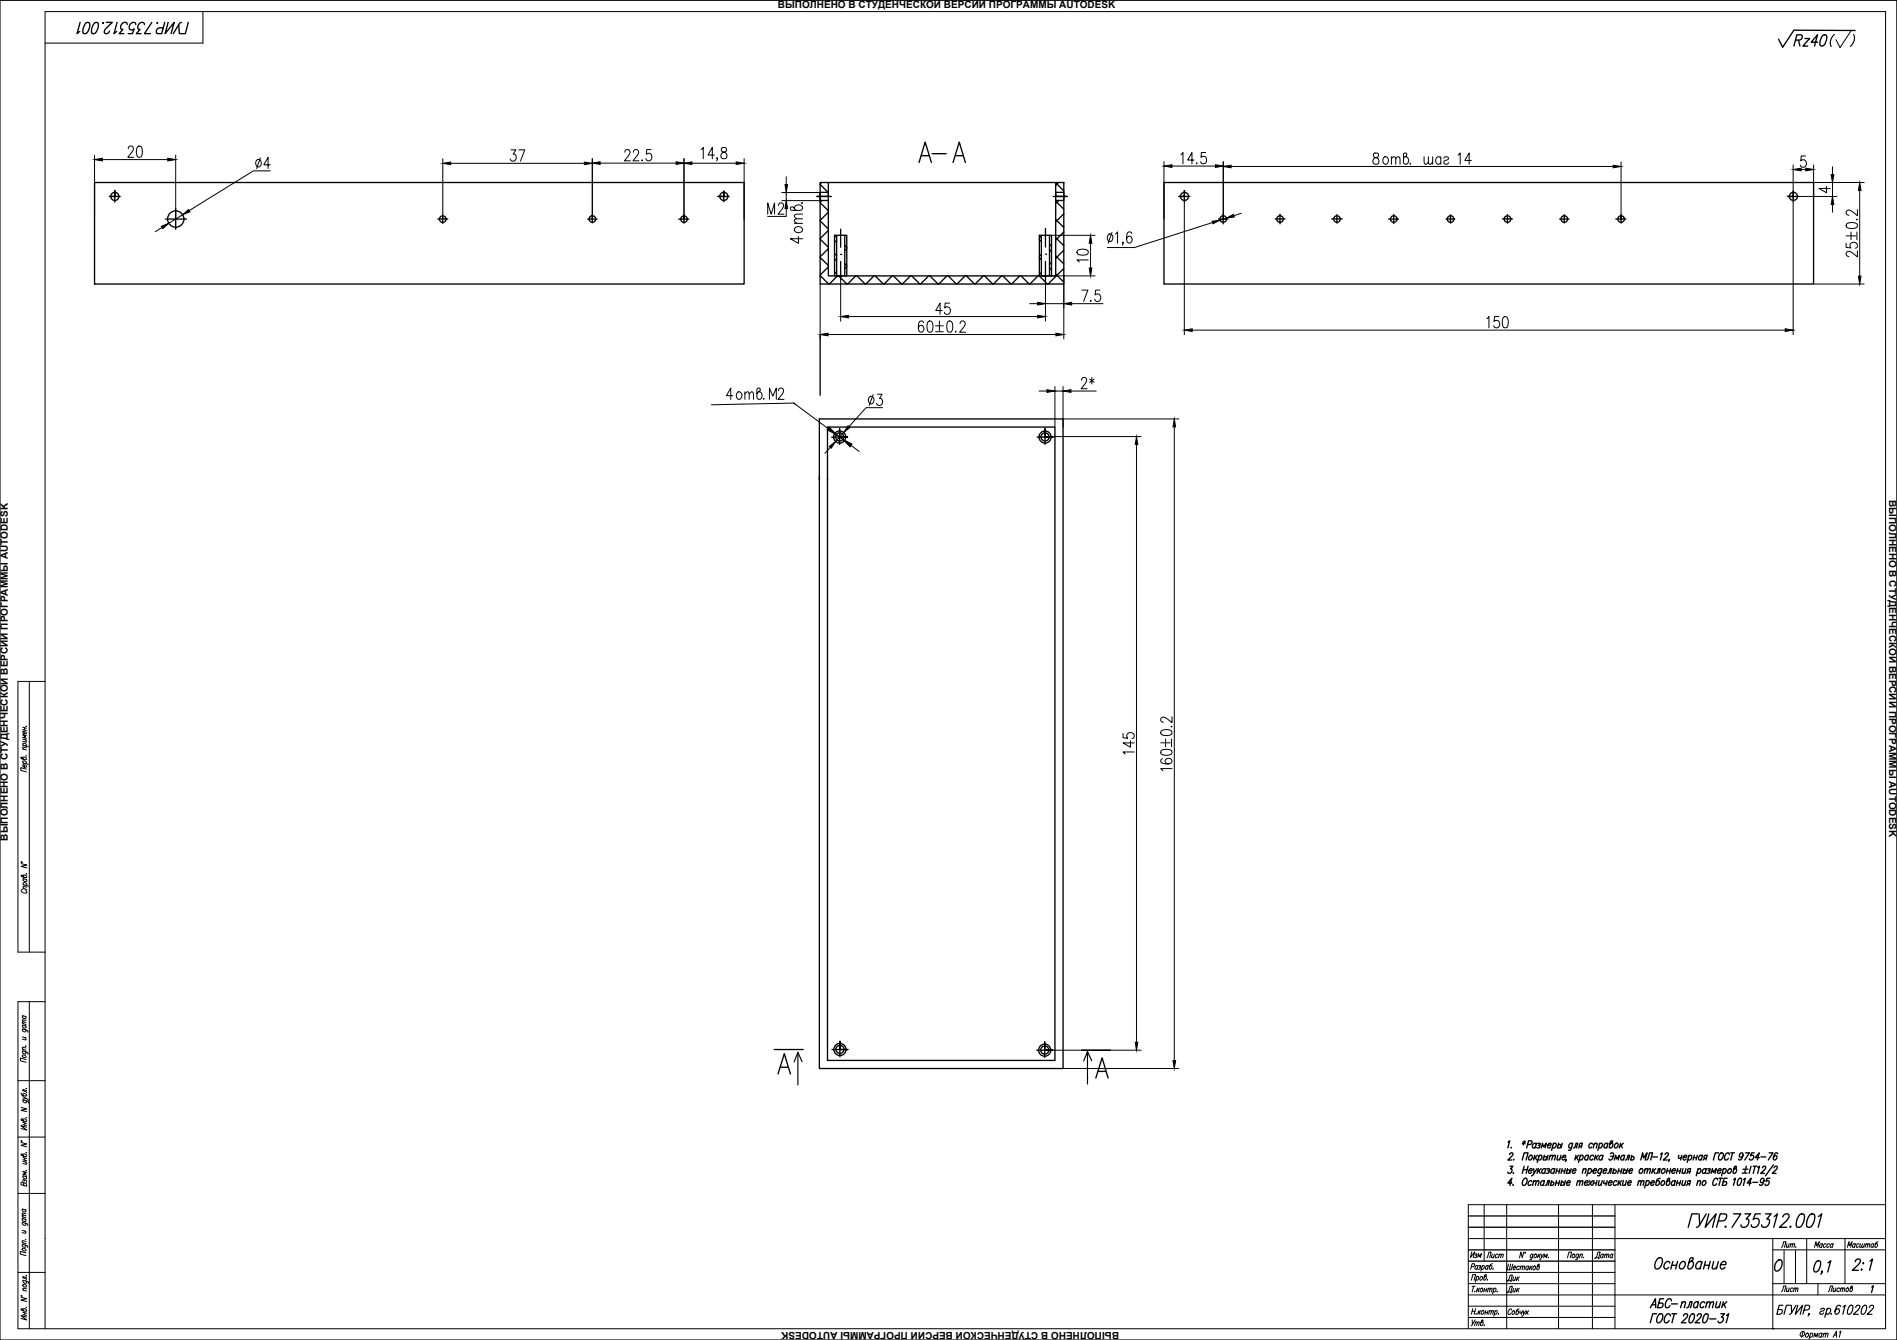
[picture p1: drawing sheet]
<svg xmlns="http://www.w3.org/2000/svg" width="841mm" height="594mm" viewBox="0 0 841 594" stroke-linecap="round" stroke-linejoin="round" font-family="sans-serif">
<defs><g id="words">
<text font-size="14.1" x="406.4" y="73.4">А-А</text>
<text font-size="10.1" x="747.2" y="545.4">ГУИР.735312.001</text>
<g font-size="9.3">
<text x="810.3" y="21.9">( )</text>
<text x="356.7" y="109" transform="rotate(-90 356.7 109)">4отв.</text>
</g>
<g font-size="8.8">
<text x="32.8" y="16.2">ГУИР.735312.001</text>
<text x="794.1" y="21.5">Rz40</text>
<text x="320.7" y="178.2">4отв.М2</text>
<text x="732.4" y="563.7">Основание</text>
</g>
<g font-size="6.2">
<text x="705.9" y="559.2">Дата</text>
<text x="666.7" y="569.4">Дик</text>
<text x="666.7" y="574.3">Дик</text>
</g>
<g font-size="5.7">
<text x="788.5" y="554.2">Лит.</text>
<text x="817.7" y="554.2">Масштаб</text>
<text x="650.5" y="558.8">Изм</text>
<text x="657.9" y="558.8">Лист</text>
<text x="666.7" y="564.1">Шестаков</text>
<text x="788.5" y="574">Лист</text>
<text x="809.3" y="574">Листов</text>
</g>
<g font-size="4.4">
<text x="344.8" y="3.6">ВЫПОЛНЕНО В СТУДЕНЧЕСКОЙ ВЕРСИИ ПРОГРАММЫ AUTODESK</text>
<text x="837.5" y="221.5" transform="rotate(90 837.5 221.5)">ВЫПОЛНЕНО В СТУДЕНЧЕСКОЙ ВЕРСИИ ПРОГРАММЫ AUTODESK</text>
<text x="3.5" y="372.7" transform="rotate(-90 3.5 372.7)">ВЫПОЛНЕНО В СТУДЕНЧЕСКОЙ ВЕРСИИ ПРОГРАММЫ AUTODESK</text>
<text x="496.1" y="590.6" transform="rotate(-180 496.1 590.6)">ВЫПОЛНЕНО В СТУДЕНЧЕСКОЙ ВЕРСИИ ПРОГРАММЫ AUTODESK</text>
</g>
</g></defs>
<!-- layer: KONTUR -->
<path d="M0 .1h841v594h-841z" fill="none" stroke="#000" stroke-width=".51"/>
<g fill="none" stroke="#000" stroke-width=".44">
<path d="M90 5.1v14h-70M13 302.1v120M20 302.1h-12v120h12M13 444.1v145M20 444.1h-12v145h828v-584h-816v584M8 479.1h12M8 504.1h12M8 529.1h12M658 534.1v25M668 534.1v55M691 534.1v55M706 534.1v55"/>
<path d="M716 534.1v55M836 534.1h-185v55M651 549.1h185M786 549.1v40M786 554.1h50M801 549.1v20M818 549.1v20M8 564.1h12M716 574.1h120M786 569.1h50M806 569.1v5"/>
</g>
<g fill="none" stroke="#000" stroke-width=".44">
<path d="M10.1 336.2a.79 .79 0 0 1 1-.4 .79 .79 0 0 1 .4 1l-2-.4-.3-.6 .4-.1 .8 .9M10.1 338.2l2.5 .7M10.1 332.1l1.6 .4M10.1 330.4l2.5 .6M10.1 327.7l1.6 .4M10.1 322.4l1.6 .4M10.1 323.4l1.6 .5M10.4 338.3l-.3-.4a.75 .75 0 0 1 1-.4 .75 .75 0 0 1 .3 1.1M10.4 330.5l-.3-.5a.76 .76 0 0 1 1.1-.4 .76 .76 0 0 1 .2 1.1M10.9 322.6v1M11.3 328l.4 .6-.1 .4-1.5-.4M11.4 339.2l.3 .5a.79 .79 0 0 1-1 .4 .79 .79 0 0 1-.4-1.1h.5v1.1"/>
<path d="M11.4 324.4l.3 .4a.8 .8 0 0 1-1 .5 .8 .8 0 0 1-.4-1.1h.5v1.1M11.5 335.1h.1M11.5 322h.1M11.7 331.5l-1.5-.3-.1 .4 .4 .6M11.7 326.2l-1.6-.5 1.3 1-1.3 .3 1.6 .4M11.7 341l-2.5-.7v1.3l2.5 .6M9.4 382.9l2.5 .6-2.5 .6 2.5 .7M9.4 382.1l.4 .3zM10 394.3l-.3 .1a.77 .77 0 0 0-.2 .9 .77 .77 0 0 0 .8 .5h1.5l.1-.5-.6-.6M10.2 388.4a.8 .8 0 0 1 1.1-.4 .8 .8 0 0 1 .3 1.1l-2-.5-.2-.6 .6 .1 .6 .8M10.2 393.9l1.7 .4M10.2 392.2l2.5 .7"/>
<path d="M10.2 389.5l1.7 .4M10.6 392.3l-.4-.4a.84 .84 0 0 1 1.1-.5 .84 .84 0 0 1 .5 1l-.3 .1M10.6 389.6l-.3 .1a.84 .84 0 0 0 .5 1.1 .84 .84 0 0 0 1.1-.5l-.4-.4M11.6 387.4h.3zM11.9 393.3l-1.6-.3-.1 .5 .5 .5M9.9 456.2l2.2 .6 .2 .8M9.9 459.7l1.7 .5M9.9 454.5l1.7 .4M9.9 453.7l1.7 .5M9.9 450.3l1.7 .4M10.2 456.2l-.2 .2a.84 .84 0 0 0 .5 1 .84 .84 0 0 0 1.1-.4l-.4-.5M10.2 454.5l-.2 .2a.84 .84 0 0 0 .5 1 .84 .84 0 0 0 1.1-.4l-.4-.5"/>
<path d="M10.2 450.4l-.2 .1a.84 .84 0 0 0 .5 1 .84 .84 0 0 0 1.1-.4l-.4-.5M11.6 453.3l-1.6-.3 .4 .9M11.6 452.4l-1.6-.3 .4 .9M9.9 465.9l2.2 .7 .2 .7M9.9 465.2l1.7 .4M10 467.8a.95 .95 0 0 1 1.1 0 .95 .95 0 0 1 .3 1 .97 .97 0 0 1-1 0 .97 .97 0 0 1-.4-1zM10.2 466h-.1a.8 .8 0 0 0 .4 1.1 .8 .8 0 0 0 1.1-.4l-.4-.5M11.1 460.1l.5 .5-.2 .4-1.5-.3M11.3 463.8h.3zM11.6 469.7l-2.5-.6v1.2l2.5 .7M11.6 464.6l-1.6-.3 .4 1M9.3 491l2.5 .6-2.5 .6 2.5 .7"/>
<path d="M9.3 484.5l.6 1.1 1.8 .3a.84 .84 0 0 0-.5-1.1 .84 .84 0 0 0-1.1 .5l.4 .4M10.1 496.5a.79 .79 0 0 1 1.1-.4 .79 .79 0 0 1 .4 1.1l-2.1-.4-.2-.7 .6 .1 .6 .8M10.1 487.6l2.3 .7 .1 .7M10.1 486.1l1.7 1h-1.7M10.1 497.6l1.7 .5M10.1 498.6l1.7 .4M10.5 487.7l-.3 .1a.84 .84 0 0 0 .5 1.1 .84 .84 0 0 0 1.1-.5l-.4-.5M11 497.8v1M11.6 495.5l.2 .1zM11.6 482.6l.2 .1zM11.8 499.8l-2.5-.7 2.5 1.9-2.5-.7M11.8 487.1l.8 .8"/>
<path d="M11.8 483.5l-1.7-.5v.6l1.6 .5 .1 .4M9.3 506.5l2.5 .7-2.5 .6 2.5 .6M9.4 505.7l.3 .4zM10.1 512.1a.8 .8 0 0 1 1.1-.4 .8 .8 0 0 1 .4 1.1l-2.1-.5-.2-.6h.6l.6 .8M10.1 514.9l1.7 .4M10.1 513.2l1.7 .4M10.1 514.2l1.7 .4M11 513.4v1M11.3 515.2l.5 .6-.1 .3-1.6-.3M11.6 518.9l.2 .1zM11.6 511.1h.2zM11.8 519.8l-1.7-.5 1.3 1-1.3 .3 1.7 .4"/>
<path d="M9.8 539.5l1.7 .4M9.8 536l1.7 .5M10.1 521.3l1.7 .4M10.2 536.1l-.3 .1a.84 .84 0 0 0 .6 1 .84 .84 0 0 0 1-.4l-.4-.5M10.5 524.8l-1-.7-.2 1.1 2.5 .7-.1-1.1-.7-.4-.5 .4v.8M10.5 521.4l-.3 .1a.84 .84 0 0 0 .5 1 .84 .84 0 0 0 1.1-.4l-.4-.5M10.8 523.3h.8l.1 .9M10.8 523.6l-.1-.5-.5-.1v.8M11.5 539l-1.6-.3-.1 .3 .5 .6M11.5 538.2l-1.6-.4-.1 .4 .5 .5M9.8 551.6l2.3 .7 .1 .8M9.8 541.9l2.3 .7 .1 .7"/>
<path d="M9.8 550.9l1.7 .5M9.8 545.5l1.7 .4M9.8 540.2l1.7 .5M9.9 553.5a.95 .95 0 0 1 1.1 0 .95 .95 0 0 1 .4 1 .95 .95 0 0 1-1.1 0 .95 .95 0 0 1-.4-1zM10.2 551.7l-.1 .1a.79 .79 0 0 0 .3 1.1 .79 .79 0 0 0 1.1-.5l-.4-.4M10.2 542l-.1 .1a.79 .79 0 0 0 .3 1.1 .79 .79 0 0 0 1.1-.5l-.4-.5M10.2 540.3a.79 .79 0 0 0-.1 1.1 .79 .79 0 0 0 1.2 .1l.2-.5-.4-.5M11 545.8l.5 .6-.1 .3-1.6-.2M11.3 549.5l.2 .1zM11.5 555.5l-2.5-.7v1.2l2.5 .7M11.5 550.4l-1.6-.3-.1 .4 .5 .5M675.6 555.1l-.7 2.5-.6-2.5-.6 2.5"/>
<path d="M676.1 555.2h.2l-.3 .4zM679.6 556.3l-.1-.2a.82 .82 0 0 0-1 .5 .82 .82 0 0 0 .4 1l.5-.3M679.7 556l-.7 2.2-.7 .1M680.3 556.3l.5-.3a.75 .75 0 0 1 .4 1 .75 .75 0 0 1-1.1 .3zM682.1 556l-.4 1.6M682.3 556.7l.4 .9M683 556l-1.2 1.2M683.3 556l.1 1.6 1-1.6M684.4 557.6l.4-1.6 .3 1.3 1-1.3-.5 1.6M686.5 557.4h.1M694.9 557.6l.7-2.5h1.2l-.7 2.5M697.2 556.3l.5-.3a.76 .76 0 0 1 .4 1.1 .76 .76 0 0 1-1.2 .2z"/>
<path d="M699.9 556.3l-.1-.1a.79 .79 0 0 0-1.1 .4 .79 .79 0 0 0 .5 1l.4-.3M700 556l-.5 1.9-.5 .6-.5-.2M700.6 556.4l.5-.4 .4 .1-.3 1.5M700.7 556l-.5 1.6M702.1 557.4h.1M804.4 553l.7-2.5 .2 1.8 1.2-1.8-.6 2.5M807.9 551.7l-.1-.2a.77 .77 0 0 0-1.1 .4 .77 .77 0 0 0 .7 1l.2-.2M808 551.4l-.4 1.6M809.6 551.7l-.1-.2a.82 .82 0 0 0-1 .5 .82 .82 0 0 0 .4 1l.4-.3M811.1 551.7l-.1-.2a.82 .82 0 0 0-1 .5 .82 .82 0 0 0 .4 1l.5-.3M812.6 551.7l-.1-.2a.82 .82 0 0 0-1 .5 .82 .82 0 0 0 .4 1l.5-.3M812.7 551.4l-.4 1.6"/>
<path d="M9.3 575.1l2.5 .7-2.5 .6 2.5 .7M9.4 574.4l.3 .3zM10.1 567.6l2.3 .7 .1 .7M10.1 572l1.7 .4M10.2 569.5a.97 .97 0 0 1 1.1 0 .97 .97 0 0 1 .4 1 .95 .95 0 0 1-1.1 0 .95 .95 0 0 1-.4-1zM10.5 567.7h-.1a.79 .79 0 0 0 .3 1.1 .79 .79 0 0 0 1.1-.4l-.4-.5M11.6 579.7h.2zM11.6 565.5l.2 .1zM11.8 571.4l-1.6-.3-.1 .4 .5 .6M11.8 566.4l-1.7-.4v.5l1.2 .3 .5 .6M652.3 567.6l.6-2.5h1.3l-.7 2.5M652.3 561.6l1.1-.2 .3-1.1h-1l-.7 2.5"/>
<path d="M652.7 570.3h1.3M653.3 570.3l-.6 2.5M653.9 572.5h.1M654.6 566.3l.5-.4a.84 .84 0 0 1 .4 1 .84 .84 0 0 1-1 .6l-.2-.3M654.7 565.9l-.7 2.5M655.1 571.1l-.5 1.7M655.1 561.4l-.1-.2a.84 .84 0 0 0-1 .5 .84 .84 0 0 0 .4 1.1l.5-.4M655.2 561.1l-.4 1.7M655.2 571.8l.4 1M655.6 561.2h.8l-.1 .5-.5 .1M656 571.1l-1.3 1.2M656.1 561.8a.6 .6 0 0 1 0 .8 .6 .6 0 0 1-.9 0"/>
<path d="M656.3 566.3l.5-.4a.84 .84 0 0 1 .4 1 .84 .84 0 0 1-1 .6zM656.4 571.5l.4-.4a.84 .84 0 0 1 .5 1.1 .84 .84 0 0 1-1 .5zM657.1 561.4l.4-.3a.84 .84 0 0 1 .5 1 .84 .84 0 0 1-1.1 .5l-.1-.2M657.2 561.1l-.7 2.5M657.9 571.9h1.1M658.2 571.1l-.5 1.7M658.5 565.9a.79 .79 0 0 1 .4 1 .79 .79 0 0 1-1.1 .4l.4-2 .7-.2-.1 .6-.8 .6M659.2 571.1l-.5 1.7M659.5 567.3h.1M659.8 561.4l-.2-.2a.84 .84 0 0 0-1 .5 .84 .84 0 0 0 .4 1.1l.5-.4M659.8 571.6l.5-.5 .4 .1-.4 1.6M659.8 561.1l-.4 1.7"/>
<path d="M659.9 571.1l-.5 1.7M660.7 571.6l.5-.5 .3 .1-.3 1.6M661.7 560.3l-1.1 .5-.3 1.7a.79 .79 0 0 0 1-.4 .79 .79 0 0 0-.4-1l-.4 .3M662 562.5h.1M662.3 571.5l.4-.4a.84 .84 0 0 1 .5 1.1 .84 .84 0 0 1-1.1 .5v-.3M662.4 571.1l-.7 2.5M663.8 572.5h.1M10.1 580.7a.8 .8 0 0 1 1.1-.4 .8 .8 0 0 1 .4 1.1l-2.1-.5-.2-.6 .6 .1 .6 .8M10.1 581.8l1.7 .4M10.1 582.8l1.7 .4M11 582v1M11.8 583.9l-2.5-.7 2.5 2-2.5-.7"/>
<path d="M652.7 581.4h1.2M652.7 585.2l.1 2M652.9 580.2l-.6 2.5M654 585.2l-1.8 2.5M654 586.5l.6-.5 .3 .2-.3 1.5M654.2 586l-.5 1.7M654.2 580.2l-.7 2.5M654.4 582.4h.1M654.9 586.5l.6-.5 .3 .2-.3 1.5M655.6 581l-.4 1.7M655.7 581.7l.4 1M656.5 581l-1.2 1.2"/>
<path d="M656.9 581.4l.5-.4a.76 .76 0 0 1 .4 1.1 .76 .76 0 0 1-1.1 .3zM657 586a.79 .79 0 0 1 .4 1.1 .79 .79 0 0 1-1 .4l.4-2.1 .6-.2v.6l-.8 .6M658.1 587.5h.1M658.5 581.8h1M658.7 581l-.4 1.7M659.7 581l-.4 1.7M660.3 581.5l.9-.4-.3 1.6M660.4 581l-.4 1.7M661.2 581.5l.9-.4-.3 1.6M662.8 581.4l.5-.4a.76 .76 0 0 1 .4 1.1 .76 .76 0 0 1-1.1 .3M662.9 581l-.6 2.5M664.3 582.4h.1"/>
<path d="M670.2 580.9v-.2a.79 .79 0 0 0-1-.4 .79 .79 0 0 0-.5 1l-.1 .5a.68 .68 0 0 0 .4 1 .68 .68 0 0 0 .8-.6M670.6 581.5l.4-.4a.76 .76 0 0 1 .4 1.1 .76 .76 0 0 1-1.1 .2zM673.5 580.3l-1 .4-.5 1.9a.8 .8 0 0 0 1.1-.4 .8 .8 0 0 0-.4-1.1l-.4 .4M673.9 581.1v1.1l.9-.5M675 581.1l-.5 1.7M675.4 581.1l.1 1.7 .9-1.7M675.5 582.8l-.9 .8M676.9 581.1l-.5 1.7M677.1 581.8l.4 1M677.8 581.1l-1.2 1.2M798.6 590.6l1-.2a1.07 1.07 0 0 1 .2 1.7 1.07 1.07 0 0 1-1.7-.4zM799.5 590.1l-.8 2.8"/>
<path d="M801 591.2l.3-.2a.91 .91 0 0 1 .4 1.2 .91 .91 0 0 1-1.1 .5l-.1-.7zM802.6 591.4l.5-.4a.91 .91 0 0 1 .5 1.2 .91 .91 0 0 1-1.1 .5l-.2-.2M802.7 591l-.7 2.8M804.1 592.9l.5-1.9 .3 1.5 1.1-1.5-.5 1.9M807.8 591.4l-.2-.2a.91 .91 0 0 0-1.1 .5 .91 .91 0 0 0 .5 1.2l.5-.4M807.8 591l-.5 1.9M808.5 591.5l.6-.5 .4 .2-.4 1.7M808.7 591l-.6 1.9M809.5 591.5l.6-.5 .4 .2-.4 1.7M812.7 592.9l1.5-2.8v2.8M813.2 591.9h1M815.5 590.6l.6-.5-.7 2.8"/>
</g>
<path d="M791 554.3v14.8M796 554.3v14.8M651 574.1h65M651 569.1h65M651 579.1h65M651 564.1h65M651 584.1h65" fill="none" stroke="#000" stroke-width=".44"/>
<!-- layer: 0 -->
<g fill="#000">
<circle cx="372.7" cy="112.8" r=".3"/>
<circle cx="463.5" cy="112.7" r=".3"/>
<circle cx="786" cy="589.1" r=".3"/>
</g>
<g fill="none" stroke="#000" stroke-width=".59">
<path d="M822.5 13.5l-27.2-.1-5 7.5-1.8-3.5M41.9 80.9h288v45h-288zM53.3 87.1h-4.8h2.4v-2.6v5.1M73.4 97.1h9.3M77.9 92.5v9.2M194.1 97.1h4.4M196.3 95.2v3.8M260.6 97.1h4.1M262.6 95.1v3.7M300.9 97.1h4.5M303.2 97.2v-1.9v3.6M323.3 87.1h-5h2.6v-2.3v4.6"/>
<path d="M363.6 80.9h3.6v41.4h100.8v-41.4h3.6v45h-108zM363.6 97.9l3.6 3.6M363.6 89.8l3.6 3.6M363.6 81.8l3.5 3.5M364.2 80.9l-.6 .6M364.4 88.9l-.8 .7M367.2 94.1l-3.6 3.6M367.2 80.9h100.8M368.6 87.1h-6.4h5v-1.8h-3.6v3.6h3.6M467 87.1h6h-5v-1.8h3.6v3.6h-3.6M468 97.3l3.6 3.6M468 89.2l3.6 3.6"/>
<path d="M468 81.1l3.6 3.6M469.3 80.9l-1.3 1.3M469.4 88.9l-1.4 1.4M471.6 94.8l-3.6 3.6M516 80.9h288v45h-288zM527.5 87.1h-4.8h2.4v-2.6v5.1M540.2 97.1h4.2M542.3 95v4.2M565.4 97.1h4.3M567.5 94.9v4.3M590.4 97h4.7M592.7 95.1v3.8"/>
<path d="M615.7 97.1h4.3M617.9 95.1v4M641.1 97.1h3.8M643.1 95.2v3.7M666.1 97h4.4M668.3 95.1v3.8M691.5 97.1h4.1M693.5 95.1v3.8M716.4 97.1h4.4M718.7 97.1v-1.8v3.6M797.4 87.1h-4.9h2.6v-2.3v4.6M363.6 114.1l3.6 3.6"/>
<path d="M363.6 106l3.6 3.6M367.2 102.2l-3.6 3.6M367.2 110.3l-3.6 3.5M367.2 118.3l-3.6 3.6M370 112.4l.9 .9M370 104.3l.9 .9M370.9 104.3v18h3.6v-18M370.9 106.6l-.9 .9M370.9 114.7l-.9 .8M372.7 101.6v8M372.7 116v7.9M374.5 116.9l.9 .9"/>
<path d="M374.5 108.8l.9 .9M375.4 110.2l-.9 .9M375.4 118.2l-.9 .9M460.8 114.3l.9 .9M460.8 106.2l.9 .9M461.7 104.3v18h3.6v-18M461.7 104.7l-.9 .9M461.7 112.7l-.9 1M463.5 101.3v8.2M463.5 115.9v8.3M465.3 118.8l.9 .9M465.3 110.7l.9 .9"/>
<path d="M466.2 108.3l-.9 .8M466.2 116.3l-.9 .9M468 113.4l3.6 3.6M468 105.3l3.6 3.6M471.6 102.8l-3.6 3.6M471.6 110.9l-3.6 3.6M471.6 119l-6.9 6.9M363.6 122.2l3.8 3.7M370 120.5l.9 .9M371.3 122.3l-3.6 3.6M371.9 122.3l3.6 3.6M372.7 122.3h-2.7v-18h5.4v18h-.9"/>
<path d="M379.4 122.3l-3.6 3.6M379.9 122.3l3.6 3.6M387.5 122.3l-3.6 3.6M388 122.3l3.6 3.6M395.6 122.3l-3.6 3.6M396.1 122.3l3.6 3.6M403.6 122.3l-3.6 3.6M404.2 122.3l3.6 3.6M411.7 122.3l-3.6 3.6M412.3 122.3l3.6 3.6M419.8 122.3l-3.6 3.6M420.4 122.3l3.6 3.6"/>
<path d="M427.9 122.3l-3.6 3.6M428.4 122.3l3.7 3.6M435.9 122.3l-3.5 3.6M436.5 122.3l3.6 3.6M444 122.3l-3.6 3.6M444.6 122.3l3.6 3.6M452.1 122.3l-3.6 3.6M452.7 122.3l3.6 3.6M460.2 122.3l-3.6 3.6M460.8 122.3l3.6 3.6M461.7 120.8l-.9 1M463.5 122.3h-2.7v-18h5.4v18h-.9"/>
<path d="M468 121.5l3.6 3.6M363.6 148.3v26.9M351.9 178.7l.7 .6M363.3 185.7h108v288h-108zM366.9 189.3h100.8v280.8h-100.8zM368.7 193.8h7.1l-3.6-.1v-3.6v6.9M370.8 192.7l2.9 2.1M459.8 193.8h7l-3.5-.1v-3.6v6.9M363.3 211.1v1.8M366.9 212v.9M343.2 465.3h12.9M344.9 476.1l2.8-8.9 2.7 9"/>
<path d="M346 473.1l3.4 .1M368.9 465.3h7h-3.5v-3.6v6.8M459.6 465.6h7.1h-3.6M463.2 465.6v-3.6v6.8M479.5 465.6h12.8M485.8 478l2.8-9 2.7 9M486.8 475h3.5M668.6 506.4l.7-.6-.8 3.1M669.2 511.9l.7-.8 .8 .3-.2 .9-2 2h1.7M669.4 517h1.4l-1.1 1.3h.4a1.13 1.13 0 0 1-.1 1.5 1.13 1.13 0 0 1-1.5 .1v-.3M670 508.6l-.2 .2h.3M670.9 519.9l-.1 .2h.2"/>
<path d="M671.1 514l-.2 .2h.3M674.9 514.3l.8-3.2h1.8l-.9 3.2M675.1 506.2l1 .9M675.3 518.6h1.7M675.7 517l-.8 3.2M675.9 505.8l-.6 1.8M676.4 506.2l-1.5 .9M677.2 507.4l1.5-.1 .5-.9-.1-.5-1.4-.1-.9 3.1M677.5 517l-.9 3.2M677.8 519h1.4l.1-.6a1.02 1.02 0 0 0-1.5 .4 1.02 1.02 0 0 0 .6 1.4l.6-.4M678 512.6l.6-.4a1.09 1.09 0 0 1 .7 1.3 1.09 1.09 0 0 1-1.2 .8l-.4-.5zM680 518.1l.1 2.1 1.3-2.1"/>
<path d="M680.5 512.2l-.6 2.1M680.7 513.1l.5 1.2M681.1 507.3a1.05 1.05 0 0 0-1.5-.1 1.05 1.05 0 0 0-.2 1.4l.7 .3 .6-.4M681.2 506.8l-.6 2.1M681.7 512.2l-1.7 1.5M681.7 507h1.1l-.1 .6-.7 .1M682 518.1l-.6 2.1M682.3 512.6l1-.4a1.2 1.2 0 0 1 .1 1.4 1.2 1.2 0 0 1-1.3 .6l-.2-.4M682.3 519l.5 1.2M682.4 507.7l.3 .7-.3 .4h-1.1M682.4 512.2l-.9 3.1M683.3 518.1l-1.7 1.5"/>
<path d="M683.3 508.9l.6-2.1 .4 1.7 1.2-1.7-.5 2.1M684.5 513.1l.1-.2a.76 .76 0 0 1 1.2 .4 .76 .76 0 0 1-.8 1l-.8-.3M684.7 512.2l-.6 2.1M685.2 518.6a1.05 1.05 0 0 0-1.4-.1 1.05 1.05 0 0 0-.2 1.4l.7 .3 .6-.4M685.3 518.1l-.6 2.1M685.9 518.3h1.1l-.2 .6-.6 .1M686.2 507.7h1.4l.1-.6a1.01 1.01 0 0 0-1.5 .5 1.01 1.01 0 0 0 .6 1.3l.7-.4M686.3 512.2l-.6 2.1M686.5 519l.4 .6-.4 .5h-1.1M687.1 512.8l.8-.6 .4 .1-.4 2M687.3 512.2l-.6 2.1M688.3 512.8l.8-.6 .5 .1-.5 2"/>
<path d="M688.6 507.3l.6-.5a1.07 1.07 0 0 1 .6 1.4 1.07 1.07 0 0 1-1.4 .6l-.1-.3M688.7 506.8l-.8 3.2M689.2 518.6a1.05 1.05 0 0 0-1.4-.1 1.05 1.05 0 0 0-.2 1.4l.7 .3 .6-.4M689.4 518.1l-.6 2.1M690 519.1h1.4M690.3 518.1l-.6 2.1M690.7 512.2l-.4 2 .5 .1 .8-.6M690.8 507.7a.73 .73 0 0 1 1.2 0 .73 .73 0 0 1-.4 1.1l-.8 .1-.3-.3M691 506.8l-.5 2.1M691.6 518.1l-.5 2.1M692 512.2l-.5 2.1M692.4 519.1h1.3"/>
<path d="M692.6 513.1h1.5v-.6a1.01 1.01 0 0 0-1.4 .4 1.01 1.01 0 0 0 .6 1.4l.6-.5M692.6 506.8l-.5 2.1M692.6 518.1l-.5 2.1M694 518.1l-.6 2.1M694.4 514.2l-.4 .7M694.7 519l.2-.1a.67 .67 0 0 1 1 0 .67 .67 0 0 1-.2 1l-.5 .3-.7-.3M694.9 518.1l-.5 2.1M696.6 518.1l-.6 2.1M697.1 507.3v-.2a1.01 1.01 0 0 0-1.5 .5 1.01 1.01 0 0 0 .6 1.3l.6-.4M697.1 519h1.5l.1-.6a1.02 1.02 0 0 0-1.5 .4 1.02 1.02 0 0 0 .6 1.4l.6-.4M697.3 506.8l-.9 2.9-1 .2M697.6 508.9l.7-.5 .4-1.6h.8l-.6 2.1"/>
<path d="M698.7 512.2l-.5 2.1M699 513.1l.5 1.2M699.9 512.2l-1.6 1.5M700.4 508.2l-.7 .7M700.6 512.6l.6-.4a1.07 1.07 0 0 1 .6 1.3 1.07 1.07 0 0 1-1.4 .7l-.2-.4M700.7 512.2l-.9 3.1M701.2 508.2l-1-.3v-.5l.6-.6h.7l-.5 2.1M701.8 518.7l.8-.6 .6 .2-.4 1.9M702 518.1l-.5 2.1M704.2 512.6a1.04 1.04 0 0 0-1.5-.1 1.04 1.04 0 0 0-.1 1.5l.7 .3 .6-.5M704.2 518.6l.6-.5a.99 .99 0 0 1 .6 1.4 .99 .99 0 0 1-1.5 .3M704.3 512.2l-.6 2.1"/>
<path d="M704.3 518.1l-.8 3.2M706 507.3a1.02 1.02 0 0 0-1.3-.2 1.02 1.02 0 0 0-.3 1.4l.3 .4 1-.4M706.3 519h1.5v-.6a1.02 1.02 0 0 0-1.4 .4 1.02 1.02 0 0 0 .5 1.4l.7-.4M706.5 512.6a1.04 1.04 0 0 0-1.3-.1 1.04 1.04 0 0 0-.4 1.3l.4 .5 1-.5M706.7 507.4l.8-.6 .6 .2-.4 1.9M706.9 506.8l-.6 2.1M707.4 512.2l-.6 2.1M707.6 513.1l.6 1.2M708.6 512.2l-1.6 1.5M709.1 507.3l.6-.5a1.07 1.07 0 0 1 .6 1.4 1.07 1.07 0 0 1-1.4 .6l-.2-.3M709.2 506.8l-.8 3.2M710.1 518.6l-.1-.2a1.01 1.01 0 0 0-1.4 .4 1.01 1.01 0 0 0 .5 1.4l.7-.4"/>
<path d="M710.2 518.1l-.9 2.9-.5 .3-.5-.2M710.6 512.6a1.05 1.05 0 0 0-1.5-.1 1.05 1.05 0 0 0-.1 1.5l.6 .3 .6-.5M710.7 512.2l-.6 2.1M710.8 519h1.5v-.6a1.01 1.01 0 0 0-1.4 .4 1.01 1.01 0 0 0 .6 1.4l.5-.4M712.8 507.3a1.05 1.05 0 0 0-1.5-.1 1.05 1.05 0 0 0-.1 1.4l.6 .3 .6-.4M712.9 506.8l-.6 2.1M713.9 511.5l1.1-.4a2.04 2.04 0 0 1-1.3 3.2l-.4-.5M714.1 512.6h1.2M714.3 506.8a1.01 1.01 0 0 1 .6 1.4 1.01 1.01 0 0 1-1.4 .4l.5-2.5 .9-.3-.1 .7-1.1 .8M715.3 519a.73 .73 0 0 1 1.2-.1 .73 .73 0 0 1-.4 1.2l-.8 .1-.2-.3M715.6 518.1l-.6 2.1M715.7 514.3l.6-2.1 .4 1.6 1.3-1.6-.6 2.1"/>
<path d="M716 507.3l.7-.5a1.07 1.07 0 0 1 .5 1.4 1.07 1.07 0 0 1-1.3 .6zM717.5 519.1h1.3M717.8 518.1l-.6 2.1M718.5 506.8l-.6 2.1M718.7 507.7l.5 1.2M719.1 518.1l-.6 2.1M719.7 506.8l-1.6 1.6M719.8 519l.2-.1a.75 .75 0 0 1 1.1 .4 .75 .75 0 0 1-.8 .9l-.7-.3M720 518.1l-.5 2.1M720.2 512.6l-.2-.3a1.07 1.07 0 0 0-1.3 .6 1.07 1.07 0 0 0 .5 1.4l.7-.5M720.3 512.2l-.5 2.1M720.6 514.3l.5-.1 .7-2h.7l-.6 2.1"/>
<path d="M721.7 518.1l-.6 2.1M722.2 519h1.5l.1-.6a1.01 1.01 0 0 0-1.5 .4 1.01 1.01 0 0 0 .6 1.4l.6-.4M723.2 513.1a.73 .73 0 0 1 1.2-.1 .73 .73 0 0 1-.4 1.2l-.7 .1-.3-.3M723.5 512.2l-.6 2.1M727 518.6l.6-.5a1.07 1.07 0 0 1 .6 1.4 1.07 1.07 0 0 1-1.3 .6l-.2-.8zM727.4 514.3l.9-3.2 .3 2.3 1.6-2.3-.8 3.2M729.3 518.7l.8-.6 .4 .2-.4 1.9M729.4 518.1l-.5 2.1M730 514.3l.6-.6 .7-2.6h1.4l-.9 3.2M730.5 518.7l.8-.6 .4 .2-.4 1.9M732.7 512.9h2.2M732.9 518.1l-.6 2.1"/>
<path d="M733.1 519l.5 1.2M734.1 518.1l-1.6 1.5M736.2 511.7l.7-.6-.8 3.2M736.9 518.6l.6-.5a.99 .99 0 0 1 .6 1.4 .99 .99 0 0 1-1.5 .3zM738.2 511.9a.71 .71 0 0 1 .8-.8 .71 .71 0 0 1 .6 .9l-2.2 2.3h1.7M739.1 519.1h1.3M739.3 518.1l-.5 2.1M740.2 514.2l-.5 .7M740.7 518.1l-.6 2.1M741.3 519h1.4l.1-.6a1.01 1.01 0 0 0-1.5 .4 1.01 1.01 0 0 0 .6 1.4l.6-.4M743.5 519.1h1.4M743.8 518.1l-.6 2.1"/>
<path d="M744.3 512.2v1.3l1.1-.6M745.2 518.1l-.6 2.1M745.7 512.2l-.6 2.1M746.2 518.1l-.5 2 .6 .1 .8-.6M746.3 513.1h1.4l.1-.6a1.01 1.01 0 0 0-1.5 .4 1.01 1.01 0 0 0 .6 1.4l.6-.5M747.5 518.1l-.6 2.1M748.5 519.4l-.7 .8M748.7 512.6l.6-.4a1.07 1.07 0 0 1 .6 1.4 1.07 1.07 0 0 1-1.4 .6l-.1-.4M748.8 512.2l-.8 3.1M749.2 519.4l-1-.3 .2-.7 .4-.3h.8l-.6 2.1M750.9 513.2h1.3M751.2 512.2l-.6 2.1"/>
<path d="M752.5 512.2l-.6 2.1M752.7 518.6l.7-.5a1 1 0 0 1 .5 1.4 1 1 0 0 1-1.5 .3M752.9 518.1l-.9 3.2M754.7 512.6l-.2-.3a1.07 1.07 0 0 0-1.3 .6 1.07 1.07 0 0 0 .5 1.4l.6-.5M754.8 512.2l-.5 2.1M755.8 513.5l-.7 .8M756.4 518.6a1.05 1.05 0 0 0-1.4-.1 1.05 1.05 0 0 0-.2 1.4l.6 .3 .7-.4M756.5 513.5l-.9-.1-.1-.6 .7-.6h.7l-.6 2.1M756.5 518.1l-.6 2.1M757.1 518.3h1.1l-.2 .6-.6 .1M757.7 519l.4 .6-.4 .5h-1.1M761.5 519h1.5v-.6a1.01 1.01 0 0 0-1.4 .4 1.01 1.01 0 0 0 .6 1.4l.6-.4"/>
<path d="M761.9 511.1h-1.4l-.9 3.2M762.5 511.5l1.1-.4a2.04 2.04 0 0 1-1.3 3.2l-.4-1.2zM763.9 518.6l.6-.5a.99 .99 0 0 1 .6 1.4 .99 .99 0 0 1-1.5 .3M764.1 518.1l-.9 3.2M766.3 518.6l.6-.5a1.1 1.1 0 0 1 .7 1.3 1.1 1.1 0 0 1-1.3 .8l-.4-.4zM766.7 511.9v-.4a1.06 1.06 0 0 0-1.3-.3 1.06 1.06 0 0 0-.6 1.1v1.9l.7 .1 .8-.8M767.3 511.1h1.7M768.1 511.1l-.8 3.2M769.2 518.1a1.01 1.01 0 0 1 .6 1.4 1.01 1.01 0 0 1-1.5 .4l.6-2.6 .8-.3-.1 .8-1 .8M772.7 512.2l-1 .9a.93 .93 0 0 1-.4-1.4 .93 .93 0 0 1 1.5-.2l-.1 .7a1.98 1.98 0 0 1-1.5 2.1l-.4-.5M772.8 518.4h2.2M773.9 511.1h1.7l-2.1 3.2"/>
<path d="M774.2 517l-.7 2.8M776.3 517l-.8 3.2M777.3 517h1.7M777.7 511.1h-1.1l-.5 1.4a.9 .9 0 0 1 1.4-.1 .9 .9 0 0 1-.3 1.4l-1.1 .5-.5-.6M778.1 517l-.8 3.2M779.3 517.6l.8-.6-.9 3.2M780 513.2h-1.8l1.7-2.1-.8 3.2M780.7 512.9h2.2M781.3 517.8l.7-.8 .7 .2-.1 1.1-2 1.9h1.7M784.4 511.1h1.6l-2 3.2M786.2 516.4l-3.5 4.9M786.5 517.8l.6-.8 .8 .3-.2 1-2 1.9h1.7"/>
<path d="M788.1 511.5v-.3a1.8 1.8 0 0 0-1.8 1.1 1.8 1.8 0 0 0 .4 2 1.04 1.04 0 0 0 1.1-.8 1.04 1.04 0 0 0-.6-1.2l-1 .9M651 539.1h65M670.3 524.5h-1.8l1.8-2.1-.9 3.1M670.8 525.2l.1 .2M675.9 522.5l.7-.1a2.02 2.02 0 0 1-1.3 3.1 2.11 2.11 0 0 1 .6-3zM679.2 523.9a1.08 1.08 0 0 0-1.6 0 1.08 1.08 0 0 0 0 1.5l.6 .1 .6-.4M679.8 524l.8-.6 .5 .2-.5 1.9M680 523.4l-.6 2.1M680.1 520.2l-1.1 1.1M681.1 524l.7-.6 .5 .2-.4 1.9M684.6 523.9l-.1-.3a1.05 1.05 0 0 0-1.4 .6 1.05 1.05 0 0 0 .6 1.3l.6-.4M684.7 523.4l-.5 2.1"/>
<path d="M685 525.5l.5-.1 .7-2h.7l-.5 2.1M687.7 524.4l.1-.2a.67 .67 0 0 1 1.1 0 .67 .67 0 0 1-.3 1l-.4 .3-.7-.3M687.9 523.4l-.5 2.1M689.8 524.5h1.4M690.1 523.4l-.6 2.1M691.5 523.4l-.6 2.1M692.2 524.4l.2-.2a.67 .67 0 0 1 1 0 .67 .67 0 0 1-.2 1l-.5 .3-.8-.3M692.4 523.4l-.5 2.1M694 523.4l-.5 2.1M694.6 524.4h1.5v-.7a1.01 1.01 0 0 0-1.4 .5 1.01 1.01 0 0 0 .6 1.3l.6-.4M699.3 524l.8-.6 .5 .2-.4 1.9M699.5 523.4l-.6 2.1"/>
<path d="M700.6 524l.7-.6 .5 .2-.4 1.9M702.6 524.4h1.4v-.7a1.01 1.01 0 0 0-1.4 .5 1.01 1.01 0 0 0 .6 1.3l.6-.4M704.7 523.4l.8 2.1M706.1 523.4l-1.9 2.1M706.4 524.5h1.3M706.7 523.4l-.6 2.1M708 523.4l-.5 2.1M709 523.4l-.4 2 .6 .1 .7-.6M710.4 523.4l-.6 2.1M711.2 523.4l-.2 1.3 .6 .1 .7-.6M712.6 523.4l-.6 2.1M712.7 520.2l.5-.1 .7-2h.7l-.6 2.1"/>
<path d="M713.1 524.4h1.5l.1-.7a1.02 1.02 0 0 0-1.5 .4 1.02 1.02 0 0 0 .6 1.4l.6-.4M716.9 523.9l-.1-.3a1.05 1.05 0 0 0-1.4 .6 1.05 1.05 0 0 0 .6 1.3l.6-.4M717.8 523.4l-.6 2.1M718 524.4l.6 1.1M719 523.4l-1.6 1.5M719.8 523.4l-.5 2 .6 .1 .8-.6M721.1 523.4l-.6 2.1M721.7 524.4h1.4l.1-.7a1.01 1.01 0 0 0-1.4 .5 1.01 1.01 0 0 0 .5 1.3l.6-.4M726.4 524l.8-.6 .4 .2-.4 1.9M726.6 523.4l-.6 2.1M727.6 524l.8-.6 .5 .2-.5 1.9M729.9 523.9l.6-.5a1.1 1.1 0 0 1 .7 1.3 1.1 1.1 0 0 1-1.3 .8l-.4-.4"/>
<path d="M730 523.4l-.9 3.2M731.9 524.4h1.5v-.7a1.01 1.01 0 0 0-1.4 .5 1.01 1.01 0 0 0 .6 1.3l.6-.4M734.1 520.2l.6-.1 .6-2h.7l-.5 2.1M736 522.4l-1.4 .7-.5 2.1a1.02 1.02 0 0 0 1.5-.4 1.02 1.02 0 0 0-.6-1.4l-.6 .5M736.7 523.9l.6-.5a.99 .99 0 0 1 .6 1.5 .99 .99 0 0 1-1.6 .2zM739.6 523.4a1.1 1.1 0 0 1 .7 1.3 1.1 1.1 0 0 1-1.2 .8l-.4-.6 .6-2.2 .9-.3-.1 .7-1.1 .8M742.7 523.9a1.04 1.04 0 0 0-1.5-.1 1.04 1.04 0 0 0-.1 1.4l.6 .3 .6-.4M742.8 523.4l-.6 2.1M743.5 524.5h1.3M743.8 523.4l-.6 2.1M745.1 523.4l-.6 2.1M746.1 523.4l-.4 2 .5 .1 .8-.6"/>
<path d="M747.4 523.4l-.6 2.1M748.4 524.8l-.7 .7M749.1 524.8l-1-.3 .2-.8 .4-.3h.8l-.6 2.1M752.6 524l.8-.6 .6 .2-.5 1.9M752.8 523.4l-.6 2.1M755 523.9l.6-.5a.99 .99 0 0 1 .6 1.5 .99 .99 0 0 1-1.6 .2zM758.6 520.2l.6-2.1 .4 1.7 1.3-1.7-.6 2.1M761.5 523.1v-.3a.91 .91 0 0 0-1-.4 .91 .91 0 0 0-.7 .7l-.4 1.3 .1 1 .8 .1 .8-.7M762.1 522.4h1.7M762.9 522.4l-.8 3.1M765.7 522.4h-1.3l-.9 3.1 1.5-.1 .4-.5v-.9l-1.4-.1M768.6 523l.8-.6-.9 3.1"/>
<path d="M771.1 522.5h.9a1.95 1.95 0 0 1-1.7 2.9v-1.2zM772.3 520.1h2.2M773 523l.8-.6-.9 3.1M776.4 524.5h-1.8l1.8-2.1-.9 3.1M777.1 524.2h2.2M782 523.4l-1 1a.93 .93 0 0 1-.4-1.4 .93 .93 0 0 1 1.5-.2l-.1 .6a1.98 1.98 0 0 1-1.5 2.1l-.4-.4M784.6 522.4h-1.2l-.3 1.2a.8 .8 0 0 1 1.3 .3 1.18 1.18 0 0 1-.4 1.4 1.18 1.18 0 0 1-1.5-.1v-.3M651 559.1h65M651 554.1h65M651 544.1h65M787.8 559.2a1.25 1.25 0 0 1 1.1-.7 1.25 1.25 0 0 1 1.2 .7 3.4 3.4 0 0 1-2.7 4.3 2.96 2.96 0 0 1 .4-4.3zM805.5 559.2h1.5a4.4 4.4 0 0 1-1.8 4.7l-.9-.2a4.9 4.9 0 0 1 1.2-4.5z"/>
<path d="M810.4 559.9l1.3-1-1.4 5M822.5 559.4a1.2 1.2 0 0 1 1-1.2 1.2 1.2 0 0 1 1.3 .9l-1 1.7-2.6 2.4h2.7M829 559.1l1.2-.9-1.4 5M731.6 579.8l2.3-4 .2 4M732.5 578.5h1.5M737.6 575.8h-1.7l-1.1 4 1.9-.2 .5-.6v-1.1l-1.8-.2M741 578.1h2.7M741 576.7v-.4a1.15 1.15 0 0 0-1.2-.5 1.15 1.15 0 0 0-1 .9l-.5 1.5a1.12 1.12 0 0 0 .7 1.6 1.12 1.12 0 0 0 1.4-1M745.6 577.9l.9-.8 .7 .2-.5 2.5M745.8 577.1l-.7 2.7M747.8 579.8l.7-.2 .8-2.5h.9l-.7 2.7M752.9 577.7l-.2-.4a1.47 1.47 0 0 0-1.6 .7 1.47 1.47 0 0 0 .2 1.8l1.2-.6"/>
<path d="M753.1 577.1l-.8 2.7M755.8 577.7l-.2-.4a1.44 1.44 0 0 0-1.7 .7 1.44 1.44 0 0 0 .3 1.8l1.2-.6M756.7 577.9l.9-.8 .6 .2-.5 2.5M756.9 577.1l-.7 2.7M758.2 577.9l1-.8 .5 .2-.5 2.5M761.2 577.1l-.6 2.5 .8 .2 .9-.8M762.8 577.1l-.7 2.7M764 577.1l-.6 2.7M764.4 578.2l.6 1.6M765.6 577.1l-2.1 1.9M807.9 563.7l-.3 .2-.1-.2 .3-.3 .1 .3-.7 1.2M825.1 562.9l.3-.2 .1 .2-.3 .3z"/>
<path d="M825.9 560.1l.2-.3 .2 .3zM829.8 570.6l.7-.6-.8 3M734.5 582.4h-1.8l-1.1 4.1M735.3 583a1.09 1.09 0 0 1 1.6-.4 2.72 2.72 0 0 1-1.9 3.9l-.5-.6v-1zM740.5 583.4v-.4a1.1 1.1 0 0 0-1.2-.5 1.1 1.1 0 0 0-.9 .9l-.6 1.5 .3 1.3a1.22 1.22 0 0 0 1.9-.7M741.3 582.4h2.1M742.3 582.4l-1 4.1M746.3 583.4l.9-1h.6l.4 .4-.3 1.2-2.5 2.5h2.1M749.9 582.6h1.2l.1 1.6a2.41 2.41 0 0 1-1.9 2.3l-.6-.8 .2-1zM752.4 583.4l.9-1h.6l.4 .4-.3 1.2-2.5 2.5h2.1M756 582.6h1.2l.1 1.6a2.41 2.41 0 0 1-1.9 2.3l-.6-.8 .2-1zM758 584.7h2.7"/>
<path d="M762.9 582.4h1.6l-1.3 1.6h.5a1.45 1.45 0 0 1-.1 1.9 1.45 1.45 0 0 1-1.9 .2v-.4M765.4 583.2l1-.8-1.1 4.1"/>
<circle cx="50.9" cy="87.1" r="1.8"/>
<circle cx="77.9" cy="97.1" r="3.6"/>
<circle cx="196.3" cy="97.1" r="1.46"/>
<circle cx="262.6" cy="97.1" r="1.46"/>
<circle cx="303.3" cy="97.1" r="1.46"/>
<circle cx="320.9" cy="87.1" r="1.8"/>
<circle cx="525.1" cy="87.1" r="1.8"/>
<circle cx="542.3" cy="97.1" r="1.46"/>
<circle cx="567.5" cy="97.1" r="1.46"/>
<circle cx="592.7" cy="97.1" r="1.46"/>
<circle cx="617.9" cy="97.1" r="1.46"/>
<circle cx="643.1" cy="97.1" r="1.46"/>
<circle cx="668.3" cy="97.1" r="1.46"/>
<circle cx="693.5" cy="97.1" r="1.46"/>
<circle cx="718.7" cy="97.1" r="1.46"/>
<circle cx="795.1" cy="87.1" r="1.8"/>
<circle cx="372.3" cy="193.8" r="2.69"/>
<circle cx="372.3" cy="193.7" r="1.8"/>
<circle cx="463.3" cy="193.8" r="2.69"/>
<circle cx="463.3" cy="193.7" r="1.8"/>
<circle cx="372.4" cy="465.3" r="2.69"/>
<circle cx="372.4" cy="465.2" r="1.8"/>
<circle cx="463.1" cy="465.6" r="2.69"/>
<circle cx="463.2" cy="465.5" r="1.8"/>
</g>
<g fill="none" stroke="#000" stroke-width=".51">
<path d="M790.5 578.7h-1.7l-1.1 4 1.9-.2 .6-1.2-.1-.5-1.8-.2M793.8 578.7h-1.8l-1.1 4M794.1 578.7l.2 3.2M796.2 578.7l-2.1 3.6-.7 .4M797 578.7l-1 4 3.2-4-1.1 4M815.9 579.3v-.4l-.7-.2a3.4 3.4 0 0 0-1.5 3.8 1.26 1.26 0 0 0 1.7-.6 1.26 1.26 0 0 0-.7-1.7l-1.2 1.1M817.1 579.4l.9-.7-1 4M820.1 578.9h1.3v1.5a2.31 2.31 0 0 1-1.8 2.3l-.5-.2v-1.5zM822.7 579.6a.91 .91 0 0 1 1-.9 .91 .91 0 0 1 .7 1.1l-2.7 2.9h2.1M826.2 578.9h1.2l.1 1.5a2.31 2.31 0 0 1-1.8 2.3l-.5-.2v-1.5zM828.8 579.6a.91 .91 0 0 1 .9-.9 .91 .91 0 0 1 .8 1.1l-2.7 2.9h2.1M799.8 580.8h1.4l.7-.4 .3-1.5-1.8-.2-1.1 4"/>
<path d="M802.1 582.5h-.3l.2-.2v.6l-.5 .6M807.2 580.6a.92 .92 0 0 1 .8-.6 .92 .92 0 0 1 .9 .6l-.6 .6-1.2 .3-.3 1a1.05 1.05 0 0 0 1.6-.4M809.9 580.6a1.01 1.01 0 0 1 1.5-.4 1.52 1.52 0 0 1-.1 1.7 1.52 1.52 0 0 1-1.6 .6l-.2-.4M810.1 580l-1.1 4M811.9 582.3l-.1 .4 .2-.2"/>
</g>
<!-- layer: 0 -->
<path d="M353.7 466.6v14.4M355.6 470.7l-1.9-4.1-1.6 4.2M480.4 470.4l1.7-4.2v14.4M482.1 466.2l1.9 4.1" fill="none" stroke="#000" stroke-width=".51"/>
<g fill="none" stroke="#000" stroke-width=".44">
<path d="M41.9 68.8v28.3M45.4 70.8h29M56.9 65.9l.1-.7 .6-.5h.8l.5 .5a1.75 1.75 0 0 1-.4 2.2l-1.9 2.3h2.7M61 65l1-.3a2.41 2.41 0 0 1 1.1 2.9l-.5 1.9-1 .2a2.92 2.92 0 0 1-.9-4zM77.9 68.8v28.3M113.9 70.9a1.06 1.06 0 0 1 1.8 .5 1.55 1.55 0 0 1 0 1.8 1.55 1.55 0 0 1-1.8 .6 2.13 2.13 0 0 1 0-2.9zM115.4 70l-1.7 4.7M119.8 75.7h-7.4l-28.5 17.7M119.8 73.1h-2.8l1.9-3.4v5M196.3 70.4v26.7M199.8 72.4h59.3M226.6 66.4h2.1l-1.2 1.9a1.47 1.47 0 0 1 1.3 2.3 1.47 1.47 0 0 1-2.6-.1"/>
<path d="M230 66.4h2.7l-1.9 5M262.6 70.3v26.7M266.1 72.3h33.7M277 67.5l.2-.7 .6-.5h.8l.5 .5a1.75 1.75 0 0 1-.4 2.1l-1.9 2.4h2.7M280.8 67.5l.2-.7 .6-.5h.8l.5 .5a1.75 1.75 0 0 1-.4 2.1l-1.9 2.4h2.7M284.6 70.8v.5l.2-.3M288.6 66.3h-1.9l-.1 2.1a1.53 1.53 0 0 1 2 .2 1.53 1.53 0 0 1 0 2.1 1.53 1.53 0 0 1-2 .1l-.3-.5M303.2 70.3v26.9M306.7 72.4h19.7M310.9 66.4l.9-1v5M316.7 68.7h-2.8l1.9-3.3v5M318.1 70.2h-.4l.2-.3 .2 .3-.4 1.1"/>
<path d="M320 65.6a1.07 1.07 0 0 0 .4 1.7 1.62 1.62 0 0 1 1.8 1.1 1.62 1.62 0 0 1-.9 2 1.45 1.45 0 0 1-1.7-1.2 1.45 1.45 0 0 1 1.2-1.7l.7-.2a1.15 1.15 0 0 0 .4-1.7l-.6-.2zM329.9 70.3v26.9M348.6 78.4v3.4M516 71.6v25.5M519.6 73.6h19.3M523.5 68.6l1-1v5M529.4 71h-2.9l1.9-3.4v5M530.6 72.2l-.2 .2h.3M534.5 67.6h-1.9l-.1 2.2a1.45 1.45 0 0 1 1.8-.3 1.45 1.45 0 0 1 .6 1.7 1.37 1.37 0 0 1-1.1 1.4 1.37 1.37 0 0 1-1.5-.9M542.4 71.6v25.5M545.8 73.8h169.4M609 68a1.18 1.18 0 0 0 .4 1.7 1.57 1.57 0 0 1 1.9 1.5 1.57 1.57 0 0 1-1.7 1.6 1.62 1.62 0 0 1-.9-1.9 1.62 1.62 0 0 1 1.9-1.2 1 1 0 0 0 .6-1 1 1 0 0 0-.8-.9z"/>
<path d="M613.6 69.7a1.06 1.06 0 0 1 1.8 .5 1.52 1.52 0 0 1 0 1.9 1.52 1.52 0 0 1-1.8 .5 2.07 2.07 0 0 1 0-2.9zM616.9 70.5l.9-1 .8 .2 .2 3.1M616.9 69.5v3.3M618.8 70.5l.9-1 .8 .2 .2 3.1M623 69.5a1.68 1.68 0 0 1 1.5 1.7 1.68 1.68 0 0 1-1.5 1.6l-.8-.9v-3.6l.6-.5h.6l.3 .8-.2 .4-1.3 1.2M625.3 72.4v.4l.1-.2M631.4 69.5l.1 3.1 .8 .2 1-.9M633.3 69.5l.1 3.1 .8 .2 1-.9M635.2 69.5v3.3M638.8 70.2l-.4-.5a1.55 1.55 0 0 0-1.9 .7 1.55 1.55 0 0 0 .4 2 .96 .96 0 0 0 1.5 .2l.4-.5M638.8 69.5v3.3M640.1 70.2a1.09 1.09 0 0 1 1.1-.8 1.09 1.09 0 0 1 1 .8l-.6 .7-.9 .2a.96 .96 0 0 0-.4 1.5 1.18 1.18 0 0 0 1.9-.5"/>
<path d="M646.4 68.8l1-1v5M652.3 71.1h-2.9l1.9-3.3v5M718.7 71.8v25.3M795 73.2v75.2M798.5 75.2h2.1M800.5 69.1h-1.9l-.2 2.2a1.54 1.54 0 0 1 2.1 .1 1.54 1.54 0 0 1 0 2.1 1.54 1.54 0 0 1-2.1 .2l-.2-.5M804 73.2v13.9M812.4 73.9v3.5M80.9 95.2l-6.1 3.8M340.4 95v-5l1.5 5 1.5-5v5M345.1 91.2l.8-1.2h.7l.6 .4a1.87 1.87 0 0 1-.4 2.2l-1.9 2.4h2.7M346.6 85.4h18.1"/>
<path d="M346.6 89h18.1M348.6 92.5v3.4h-8.2M348.6 85.4v3.6M525.1 87.1v61.3M537.6 98.7l-34.6 11h-12.1M543.7 96.7l-2.8 .9M550.3 94.5l-3.3 1.1M795.1 87.1h19.3M795.1 80.9h31.4M809.8 82.6v2.8l-3.4-1.9h5M812.4 80.9v6.2M812.4 90.6v3.5"/>
<path d="M818.7 99.2a4.5 4.5 0 0 1 4.6 0l.2 1a2.32 2.32 0 0 1-2.9 1.1l-1.9-.5-.2-.6zM823.3 97.1l.2 .2h-.5M823.5 92.9v2.7l-2.4-1.9a1.44 1.44 0 0 0-1.7-.5 1.44 1.44 0 0 0-.9 1.5l1.2 .7M824.5 84.4v38M71.8 100.9l-2.9 1.8M466.2 104.3h19.3M477.7 111.1a4.5 4.5 0 0 1 4.6 0l.2 .9a2.32 2.32 0 0 1-2.9 1.1l-1.9-.5-.2-.6zM482.5 115.2h-5l1 1M483.5 107.8v11M491.5 104l.4-.3a1.68 1.68 0 0 1 1.5 1.7 1.68 1.68 0 0 1-1.5 1.7 1.93 1.93 0 0 1-.4-3.1zM493 103l-1.7 4.8M494.5 103.7l1-.9v5"/>
<path d="M497.9 107.5l-.1 .3-.2-.3h.3l-.3 1.2M501.7 103.5a1.06 1.06 0 0 0-1.7-.5 3.4 3.4 0 0 0 .6 4.8 1.48 1.48 0 0 0 1.3-1.8 1.48 1.48 0 0 0-1.9-1.1l-.6 1.2M818.5 107.8v1.9l2.1 .2a1.54 1.54 0 0 1 .2-2.1 1.54 1.54 0 0 1 2.1 0 1.54 1.54 0 0 1 .1 2.1l-.5 .2M818.5 104.6h4.3M820.6 102.8v3.5M823.3 102.8v3.5M823.5 111.2v2.7l-2.4-1.9a1.44 1.44 0 0 0-1.7-.6 1.44 1.44 0 0 0-.9 1.6l1.2 .7M363.6 125.9v24.4M372.7 122.3v20.1M417.7 137.7h-2.8l1.9-3.3v5M421 134.4h-1.9l-.3 2.1a1.55 1.55 0 0 1 2.1 .1 1.55 1.55 0 0 1 0 2.2 1.55 1.55 0 0 1-2.1 .1l-.1-.5M456.5 134.6h3.5"/>
<path d="M463.5 122.3v20.1M463.5 134.6h8.1M466.2 122.3h19.3M471.6 122.3v28M475.1 134.6h13.9M479.6 128.6h2.7l-1.9 5.1M483.6 133.2v.5l.2-.3M487.6 128.6h-1.9l-.2 2.2a1.54 1.54 0 0 1 2.1 .1 1.54 1.54 0 0 1 0 2.1 1.54 1.54 0 0 1-2.1 .2l-.1-.5M804 125.9h22.5M367.1 148.3h101M376.2 140.3h83.8M409.4 143l-.2-.4-.9-.3a2.7 2.7 0 0 0-1.1 3.3l.1 1a1.14 1.14 0 0 0 1.1 .7 1.14 1.14 0 0 0 1-.7 1.42 1.42 0 0 0 0-1.8 1.42 1.42 0 0 0-1.7-.3l-.5 1.1"/>
<path d="M411.5 142.6l1-.3a3 3 0 0 1 .9 4.1l-.4 .7-.9 .2a2.32 2.32 0 0 1-1.1-2.8zM414.8 144.5h3.4M414.8 147.1h3.4M416.5 142.3v4.3M420.3 142.6l1-.3a3 3 0 0 1 .9 4.1l-.4 .7-.9 .2a2.32 2.32 0 0 1-1.2-2.8zM423.7 146.8v.5l.2-.2M425.6 143.5l.8-1.2h.7l.6 .5a1.92 1.92 0 0 1-.3 2.1l-2 2.4h2.7M528.6 146.4h262.9M659.2 141.3l.9-1v5M664.5 140.3h-1.9l-.2 2.2a1.54 1.54 0 0 1 2.1 .1 1.54 1.54 0 0 1 0 2.1 1.54 1.54 0 0 1-2.1 .2l-.2-.5M666.6 140.6l1-.3a3 3 0 0 1 .9 4.1l-.4 .7-.9 .2a2.32 2.32 0 0 1-1.2-2.8zM351.9 178.7l-36.5 .8"/>
<path d="M352.6 179.3l14.6 10.7M385.6 176l.4-.3a1.68 1.68 0 0 1 1.5 1.7 1.68 1.68 0 0 1-1.5 1.6 1.93 1.93 0 0 1-.4-3zM387.1 175l-1.7 4.8M389 174.8h2.1l-1.2 1.9a1.46 1.46 0 0 1 1.3 2.2 1.46 1.46 0 0 1-2.6-.1M460.7 173.4h3.5M467.7 171.4v17.9M467.7 173.4h3.6M471.3 171.4v17.9M474.8 173.4h11.2M479.5 168.5l.7-1.1h.8l.6 .5a1.87 1.87 0 0 1-.4 2.1l-1.9 2.4h2.7M483.1 168.1l1.9 1.4M484 167.4v2.8"/>
<path d="M485 168.1l-1.9 1.4M368.1 198.3l-2.4 2.7M374.1 191.7l-3.7 4.1M377.3 197.5l3.6 2.7M391.3 180.7h-7.3l-7.6 8.5M463.3 193.6h42.6M471.3 185.7h51.3M503.9 197v265.1M520.6 189.2v281M519.6 317.7v2.7l-2.4-1.9a1.44 1.44 0 0 0-1.7-.5 1.44 1.44 0 0 0-.9 1.5l1.2 .7M497.9 325.2v1.9l2.1 .2a1.54 1.54 0 0 1 .1-2.1 1.54 1.54 0 0 1 2.1 0 1.54 1.54 0 0 1 .2 2.1l-.5 .2M501.2 328.4v2.9l-3.3-1.9h5"/>
<path d="M502.9 333.4h-5l.9 .9M514.6 329.3h4.3M514.9 332.8a4.8 4.8 0 0 1 4.5 0l.2 .9a2.92 2.92 0 0 1-4 1l-.7-.4-.3-.6zM514.9 324a4.5 4.5 0 0 1 4.5 0l.2 1a2.32 2.32 0 0 1-2.8 1.1l-1.9-.5-.3-.6zM515.3 336.4l-.4 .2-.3 .9a3.2 3.2 0 0 0 4.3 1 1.1 1.1 0 0 0 .7-1.1 1.1 1.1 0 0 0-.7-1 1.41 1.41 0 0 0-1.7 0 1.41 1.41 0 0 0-.4 1.7l1.1 .6M516.8 327.6v3.5M519.4 321.9l.2 .2h-.5M519.4 327.6v3.5M519.6 340.8h-5l1 .9M463.1 465.6h42.8M471.3 473.7h51.3"/>
</g>
<g fill="#000" stroke="#000" stroke-width=".44">
<path d="M41.9 70.8l3.5-.6v1.1zM74.4 70.2l3.5 .6-3.5 .5zM196.3 72.4l3.5-.5v1.1zM259.1 71.9l3.5 .5-3.5 .6zM262.6 72.3l3.5-.6v1.2zM299.8 71.7l3.4 .6-3.4 .6zM303.2 72.4l3.5-.6v1.1zM326.4 71.8l3.5 .6-3.5 .5zM516 73.6l3.6-.6v1.2zM538.9 73l3.5 .6-3.5 .6zM542.3 73.8l3.5-.5v1.1zM715.2 73.3l3.5 .5-3.5 .6z"/>
<path d="M795 75.2l3.5-.6v1.1zM800.6 74.6l3.4 .6-3.4 .5zM811.8 77.4h1.2l-.6 3.5zM80.9 95.2l2.7-2.3 .6 1zM348 81.8h1.2l-.6 3.6zM537.4 98.1l3.5-.5-3.1 1.6zM543.7 96.7l3.1-1.6 .4 1.1zM812.4 87.1l.6 3.5h-1.2zM824.5 80.9l.6 3.5h-1.2zM71.5 100.3l3.3-1.3-2.6 2.4zM483.5 104.3l.6 3.5h-1.2zM482.9 118.8h1.2l-.6 3.5z"/>
<path d="M372.7 140.3l3.5-.5v1.1zM460 134l3.5 .6-3.5 .6zM460 139.8l3.5 .5-3.5 .6zM471.6 134.6l3.5-.6v1.2zM823.9 122.4h1.2l-.6 3.5zM363.6 148.3l3.5-.6v1.2zM468.1 147.7l3.5 .6-3.5 .6zM525.1 146.4l3.5-.6v1.2zM791.5 145.8l3.5 .6-3.5 .6zM464.2 172.8l3.5 .6-3.5 .6zM471.3 173.4l3.5-.6v1.2zM367.6 189.4l3.2 3.3-4.1-2.1z"/>
<path d="M367.6 198l2.8-2.2-1.9 2.9zM376 188.8l.8 .7-2.7 2.2zM373.7 194.8l4 2.1-.8 1.2zM503.9 193.6l.5 3.4h-1.1zM520.6 185.7l.6 3.5h-1.2zM503.3 462.1h1.1l-.5 3.5zM520 470.2h1.2l-.6 3.5z"/>
</g>
<use href="#words"/>
</svg>
